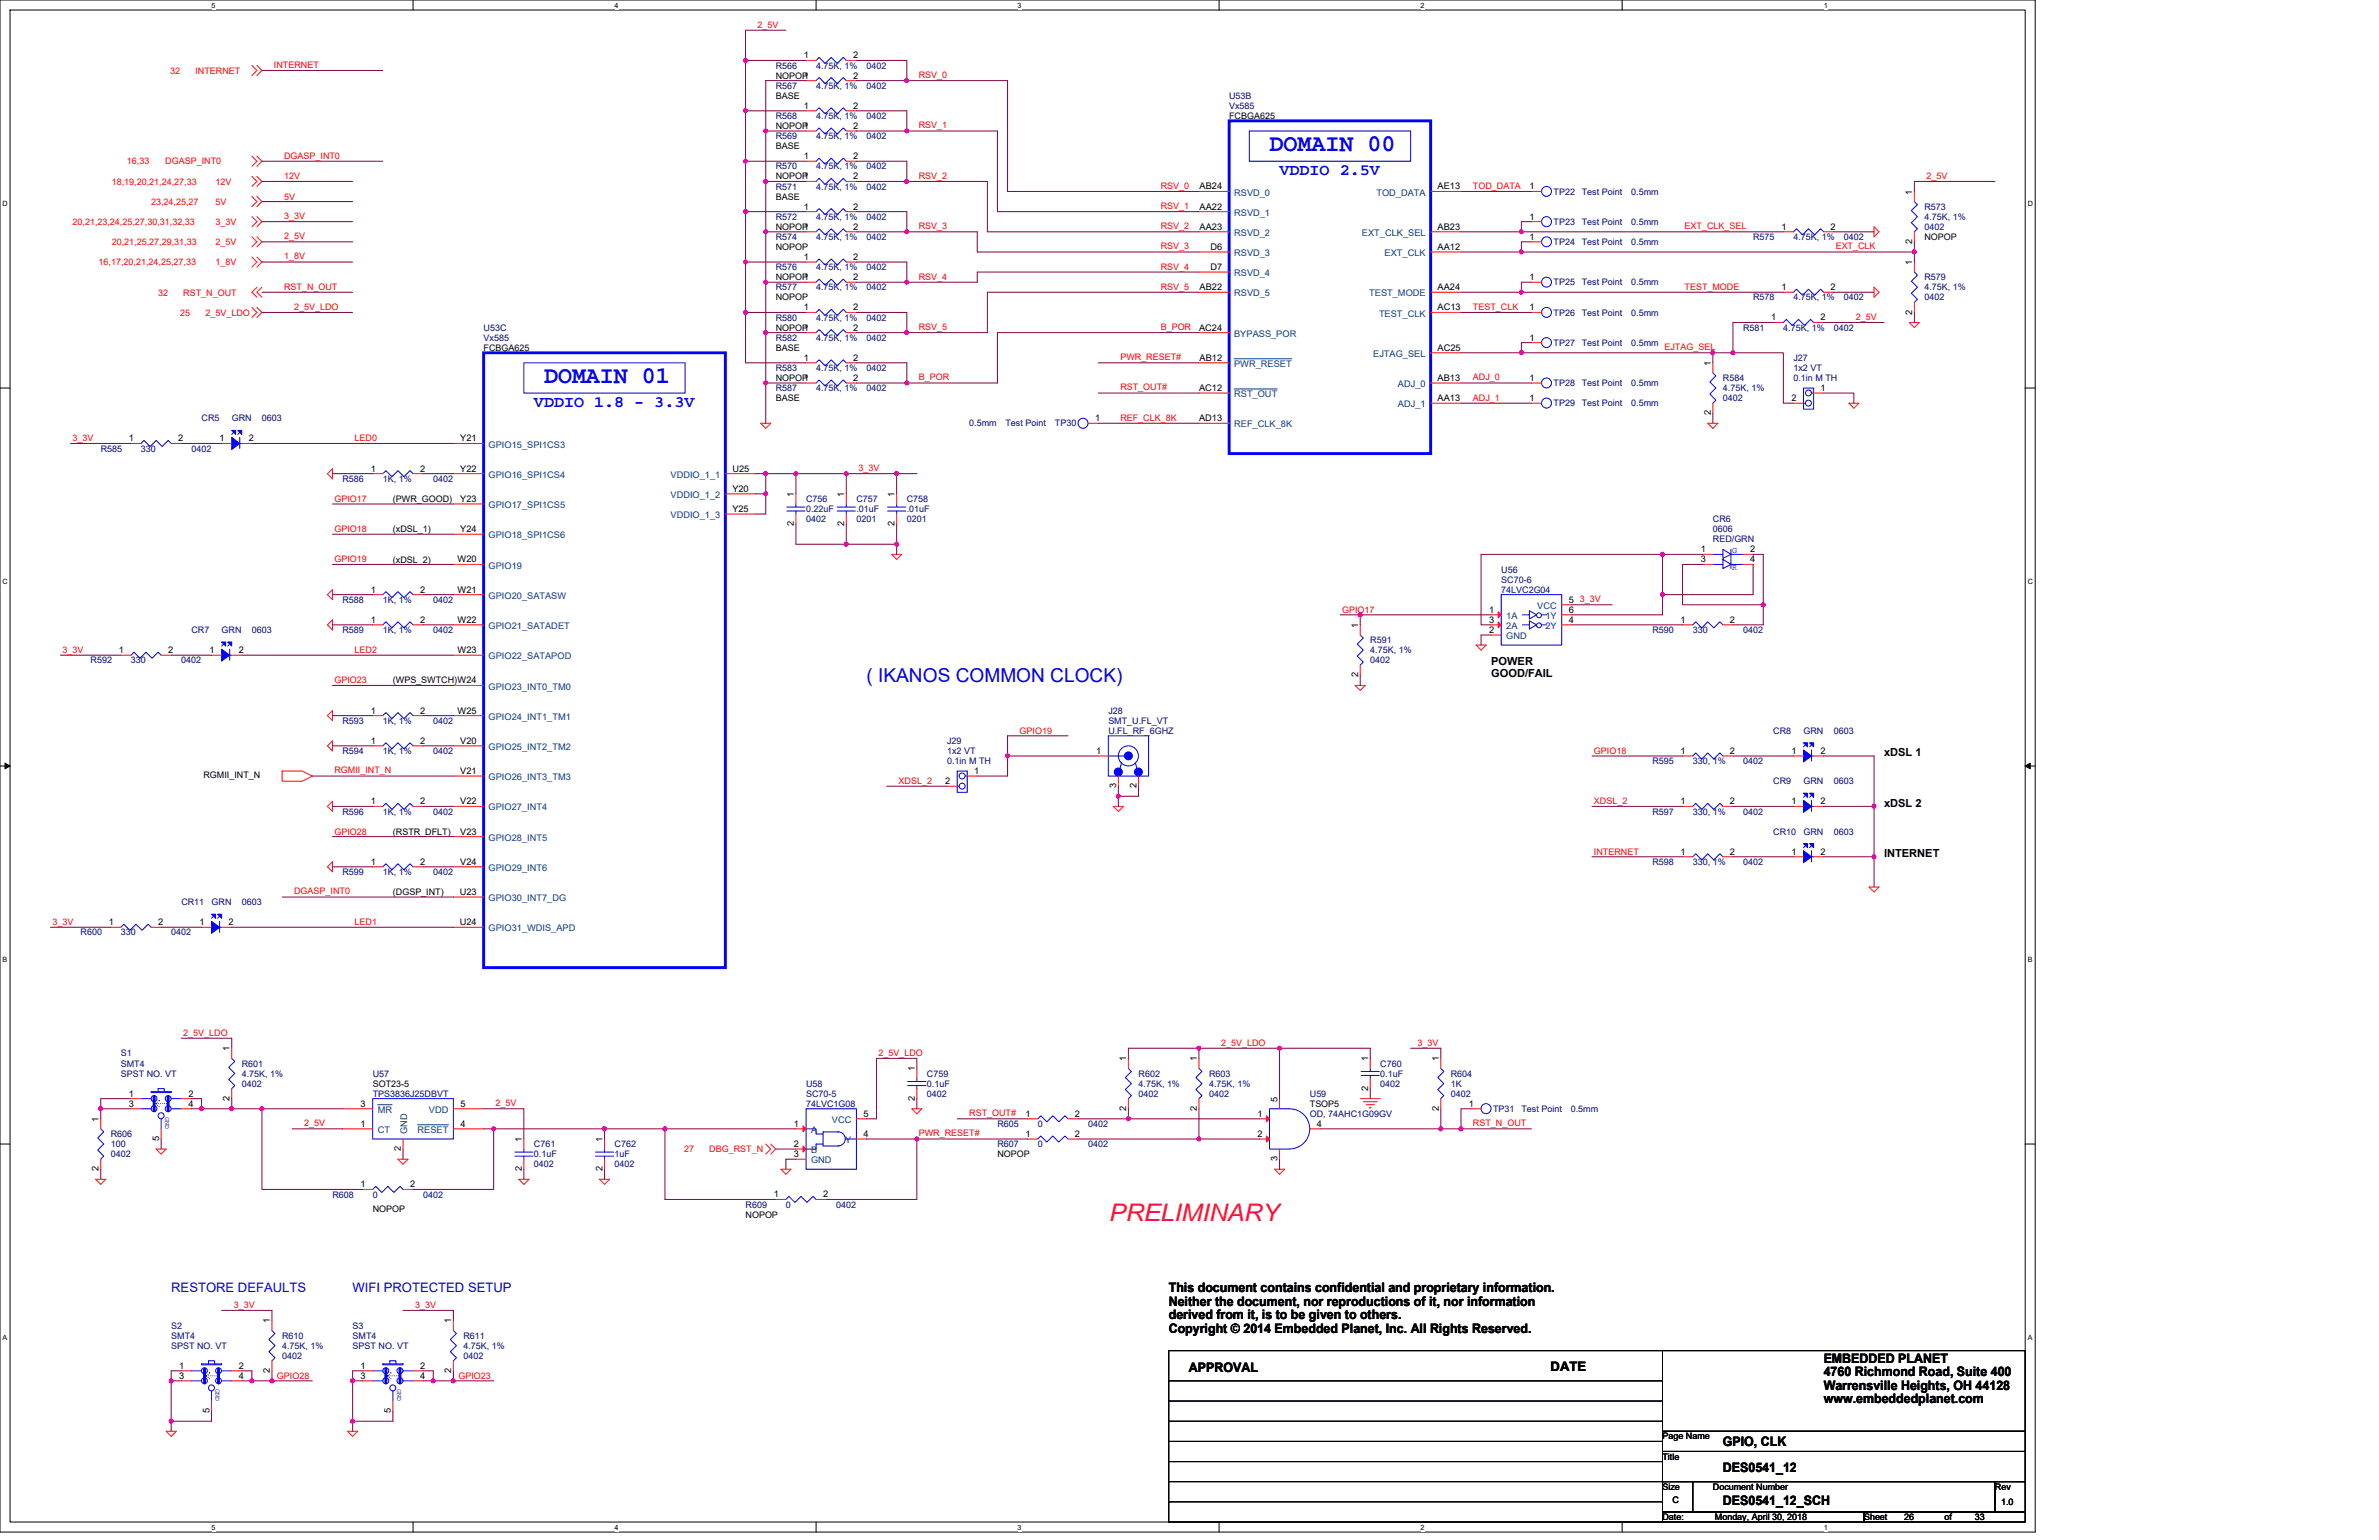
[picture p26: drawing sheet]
<svg xmlns="http://www.w3.org/2000/svg" width="432mm" height="279mm" viewBox="0 0 432 279" stroke-linecap="round" stroke-linejoin="round" font-family="sans-serif">
<defs><g id="words">
<g font-size="4.4" fill="#00f">
<text x="230.4" y="27.4">DOMAIN 00</text>
<text x="98.7" y="69.5">DOMAIN 01</text>
</g>
<text font-size="4.4" fill="#f00" x="201.2" y="221.5">PRELIMINARY</text>
<text font-size="3.5" fill="#00f" x="157.3" y="123.8">( IKANOS COMMON CLOCK)</text>
<g font-size="2.9" fill="#00f">
<text x="232.2" y="31.7">VDDIO 2.5V</text>
<text x="96.9" y="73.8">VDDIO 1.8 - 3.3V</text>
</g>
<g font-size="2.4" fill="#00f">
<text x="31.1" y="234.4">RESTORE DEFAULTS</text>
<text x="64" y="234.4">WIFI PROTECTED SETUP</text>
</g>
<g font-size="2.4">
<text x="212.1" y="234.4">This document contains confidential and proprietary information.</text>
<text x="212.1" y="236.9">Neither the document, nor reproductions of it, nor information</text>
<text x="212.1" y="239.4">derived from it, is to be given to others.</text>
<text x="212.1" y="241.8">Copyright © 2014 Embedded Planet, Inc. All Rights Reserved.</text>
<text x="215.8" y="248.9">APPROVAL</text>
<text x="281.5" y="248.7">DATE</text>
<text x="331" y="247.2">EMBEDDED PLANET</text>
<text x="331" y="249.7">4760 Richmond Road, Suite 400</text>
<text x="331" y="252.2">Warrensville Heights, OH 44128</text>
<text x="331" y="254.6">www.embeddedplanet.com</text>
<text x="312.7" y="262.4">GPIO, CLK</text>
<text x="312.7" y="267">DES0541_12</text>
<text x="312.7" y="273">DES0541_12_SCH</text>
</g>
<g font-size="2">
<text x="270.7" y="120.7">POWER</text>
<text x="270.7" y="122.8">GOOD/FAIL</text>
<text x="342" y="137.2">xDSL 1</text>
<text x="342" y="146.3">xDSL 2</text>
<text x="342" y="155.5">INTERNET</text>
</g>
<g font-size="1.7">
<text x="145.9" y="10.6">1</text>
<text x="154.9" y="10.6">2</text>
<text x="145.9" y="14.2">1</text>
<text x="154.9" y="14.2">2</text>
<text x="145.9" y="19.7">1</text>
<text x="145.9" y="23.4">1</text>
<text x="154.9" y="19.7">2</text>
<text x="154.9" y="23.4">2</text>
<text x="145.9" y="28.9">1</text>
<text x="154.9" y="28.9">2</text>
<text x="145.9" y="32.5">1</text>
<text x="154.9" y="32.5">2</text>
<text x="217.7" y="34.4">AB24</text>
<text x="260.9" y="34.4">AE13</text>
<text x="277.6" y="34.4">1</text>
<text x="347.1" y="35.3" transform="rotate(-90 347.1 35.3)">1</text>
<text x="145.9" y="41.7">1</text>
<text x="145.9" y="38">1</text>
<text x="154.9" y="41.7">2</text>
<text x="154.9" y="38">2</text>
<text x="217.7" y="38">AA22</text>
<text x="217.7" y="41.7">AA23</text>
<text x="260.9" y="41.7">AB23</text>
<text x="277.6" y="39.8">1</text>
<text x="323.3" y="41.7">1</text>
<text x="332.3" y="41.7">2</text>
<text x="145.9" y="47.2">1</text>
<text x="154.9" y="47.2">2</text>
<text x="219.7" y="45.3">D6</text>
<text x="260.9" y="45.3">AA12</text>
<text x="277.6" y="43.5">1</text>
<text x="347.1" y="44.3" transform="rotate(-90 347.1 44.3)">2</text>
<text x="145.9" y="50.8">1</text>
<text x="154.9" y="50.8">2</text>
<text x="217.7" y="52.6">AB22</text>
<text x="219.7" y="49">D7</text>
<text x="260.9" y="52.6">AA24</text>
<text x="277.6" y="50.8">1</text>
<text x="323.3" y="52.6">1</text>
<text x="332.3" y="52.6">2</text>
<text x="347.1" y="48.1" transform="rotate(-90 347.1 48.1)">1</text>
<text x="145.9" y="56.3">1</text>
<text x="145.9" y="60">1</text>
<text x="154.9" y="56.3">2</text>
<text x="154.9" y="60">2</text>
<text x="217.6" y="60">AC24</text>
<text x="260.9" y="56.3">AC13</text>
<text x="277.6" y="56.3">1</text>
<text x="321.5" y="58.1">1</text>
<text x="330.5" y="58.1">2</text>
<text x="347.1" y="57.1" transform="rotate(-90 347.1 57.1)">2</text>
<text x="145.9" y="65.4">1</text>
<text x="154.9" y="65.4">2</text>
<text x="217.7" y="65.4">AB12</text>
<text x="260.9" y="63.6">AC25</text>
<text x="277.6" y="61.8">1</text>
<text x="145.9" y="69.1">1</text>
<text x="154.9" y="69.1">2</text>
<text x="217.6" y="70.9">AC12</text>
<text x="260.9" y="69.1">AB13</text>
<text x="277.6" y="69.1">1</text>
<text x="310.5" y="66.4" transform="rotate(-90 310.5 66.4)">1</text>
<text x="330.5" y="70.9">1</text>
<text x="198.8" y="76.4">1</text>
<text x="217.6" y="76.4">AD13</text>
<text x="260.9" y="72.8">AA13</text>
<text x="277.6" y="72.8">1</text>
<text x="310.5" y="75.4" transform="rotate(-90 310.5 75.4)">2</text>
<text x="325.1" y="72.8">2</text>
<text x="23.4" y="80.1">1</text>
<text x="32.3" y="80.1">2</text>
<text x="39.9" y="80.1">1</text>
<text x="45.1" y="80.1">2</text>
<text x="83.5" y="80.1">Y21</text>
<text x="67.3" y="85.6">1</text>
<text x="76.2" y="85.6">2</text>
<text x="83.5" y="85.6">Y22</text>
<text x="132.9" y="85.6">U25</text>
<text x="132.9" y="89.2">Y20</text>
<text x="83.5" y="91.1">Y23</text>
<text x="132.9" y="92.9">Y25</text>
<text x="144.1" y="95.5" transform="rotate(-90 144.1 95.5)">2</text>
<text x="144.1" y="90.2" transform="rotate(-90 144.1 90.2)">1</text>
<text x="153.2" y="95.5" transform="rotate(-90 153.2 95.5)">2</text>
<text x="153.2" y="90.2" transform="rotate(-90 153.2 90.2)">1</text>
<text x="162.4" y="95.5" transform="rotate(-90 162.4 95.5)">2</text>
<text x="162.4" y="90.2" transform="rotate(-90 162.4 90.2)">1</text>
<text x="83.5" y="96.5">Y24</text>
<text x="308.7" y="100.2">1</text>
<text x="317.6" y="100.2">2</text>
<text x="67.3" y="107.5">1</text>
<text x="76.2" y="107.5">2</text>
<text x="83.1" y="102">W20</text>
<text x="83.1" y="107.5">W21</text>
<text x="308.7" y="102">3</text>
<text x="317.6" y="102">4</text>
<text x="67.3" y="113">1</text>
<text x="76.2" y="113">2</text>
<text x="83.1" y="113">W22</text>
<text x="246.5" y="113.9" transform="rotate(-90 246.5 113.9)">1</text>
<text x="270.3" y="111.2">1</text>
<text x="270.3" y="113">3</text>
<text x="284.7" y="111.2">6</text>
<text x="284.7" y="113">4</text>
<text x="284.7" y="109.3">5</text>
<text x="305" y="113">1</text>
<text x="314" y="113">2</text>
<text x="21.6" y="118.5">1</text>
<text x="30.5" y="118.5">2</text>
<text x="38" y="118.5">1</text>
<text x="43.3" y="118.5">2</text>
<text x="83.1" y="118.5">W23</text>
<text x="270.3" y="114.8">2</text>
<text x="246.5" y="122.9" transform="rotate(-90 246.5 122.9)">2</text>
<text x="67.3" y="129.5">1</text>
<text x="76.2" y="129.5">2</text>
<text x="83.1" y="129.5">W25</text>
<text x="67.3" y="134.9">1</text>
<text x="76.2" y="134.9">2</text>
<text x="83.5" y="134.9">V20</text>
<text x="199" y="136.8">1</text>
<text x="305" y="136.8">1</text>
<text x="314" y="136.8">2</text>
<text x="325.1" y="136.8">1</text>
<text x="330.5" y="136.8">2</text>
<text x="83.5" y="140.4">V21</text>
<text x="171.5" y="142.3">2</text>
<text x="176.8" y="140.4">1</text>
<text x="202.6" y="143" transform="rotate(-90 202.6 143)">3</text>
<text x="206.3" y="143" transform="rotate(-90 206.3 143)">2</text>
<text x="67.3" y="145.9">1</text>
<text x="76.2" y="145.9">2</text>
<text x="83.5" y="145.9">V22</text>
<text x="305" y="145.9">1</text>
<text x="314" y="145.9">2</text>
<text x="325.1" y="145.9">1</text>
<text x="330.5" y="145.9">2</text>
<text x="83.5" y="151.4">V23</text>
<text x="305" y="155.1">1</text>
<text x="314" y="155.1">2</text>
<text x="325.1" y="155.1">1</text>
<text x="330.5" y="155.1">2</text>
<text x="67.3" y="156.9">1</text>
<text x="76.2" y="156.9">2</text>
<text x="83.5" y="156.9">V24</text>
<text x="19.7" y="167.9">1</text>
<text x="28.7" y="167.9">2</text>
<text x="36.2" y="167.9">1</text>
<text x="41.5" y="167.9">2</text>
<text x="83.4" y="162.4">U23</text>
<text x="83.4" y="167.9">U24</text>
<text x="41.7" y="190.8" transform="rotate(-90 41.7 190.8)">1</text>
<text x="166" y="194.4" transform="rotate(-90 166 194.4)">1</text>
<text x="204.4" y="192.6" transform="rotate(-90 204.4 192.6)">1</text>
<text x="217.2" y="192.6" transform="rotate(-90 217.2 192.6)">1</text>
<text x="248.3" y="197.9" transform="rotate(-90 248.3 197.9)">2</text>
<text x="248.3" y="192.6" transform="rotate(-90 248.3 192.6)">1</text>
<text x="261.1" y="192.6" transform="rotate(-90 261.1 192.6)">1</text>
<text x="17.9" y="203.5" transform="rotate(-90 17.9 203.5)">1</text>
<text x="23.4" y="198.9">1</text>
<text x="23.4" y="200.8">3</text>
<text x="34.2" y="198.9">2</text>
<text x="34.2" y="200.8">4</text>
<text x="41.7" y="199.7" transform="rotate(-90 41.7 199.7)">2</text>
<text x="65.4" y="200.8">3</text>
<text x="83.6" y="200.8">5</text>
<text x="156.7" y="202.6">5</text>
<text x="166" y="199.7" transform="rotate(-90 166 199.7)">2</text>
<text x="186.2" y="202.6">1</text>
<text x="195.1" y="202.6">2</text>
<text x="204.4" y="201.5" transform="rotate(-90 204.4 201.5)">2</text>
<text x="217.2" y="201.5" transform="rotate(-90 217.2 201.5)">2</text>
<text x="228.2" y="202.6">1</text>
<text x="231.9" y="199.9" transform="rotate(-90 231.9 199.9)">5</text>
<text x="261.1" y="201.5" transform="rotate(-90 261.1 201.5)">2</text>
<text x="266.6" y="200.8">1</text>
<text x="28.9" y="207" transform="rotate(-90 28.9 207)">5</text>
<text x="65.4" y="204.4">1</text>
<text x="72.8" y="208.9" transform="rotate(-90 72.8 208.9)">2</text>
<text x="83.6" y="204.4">4</text>
<text x="94.7" y="207.2" transform="rotate(-90 94.7 207.2)">1</text>
<text x="109.3" y="207.2" transform="rotate(-90 109.3 207.2)">1</text>
<text x="144.1" y="204.4">1</text>
<text x="144.1" y="208.1">2</text>
<text x="144.1" y="209.9">3</text>
<text x="156.7" y="206.3">4</text>
<text x="186.2" y="206.3">1</text>
<text x="195.1" y="206.3">2</text>
<text x="228.2" y="206.3">2</text>
<text x="239" y="204.4">4</text>
<text x="17.9" y="212.5" transform="rotate(-90 17.9 212.5)">2</text>
<text x="65.4" y="215.4">1</text>
<text x="74.4" y="215.4">2</text>
<text x="94.7" y="212.5" transform="rotate(-90 94.7 212.5)">2</text>
<text x="109.3" y="212.5" transform="rotate(-90 109.3 212.5)">2</text>
<text x="231.9" y="210.7" transform="rotate(-90 231.9 210.7)">3</text>
<text x="140.4" y="217.2">1</text>
<text x="149.4" y="217.2">2</text>
<text x="49" y="240.1" transform="rotate(-90 49 240.1)">1</text>
<text x="81.9" y="240.1" transform="rotate(-90 81.9 240.1)">1</text>
<text x="32.5" y="248.3">1</text>
<text x="32.5" y="250.1">3</text>
<text x="43.3" y="248.3">2</text>
<text x="43.3" y="250.1">4</text>
<text x="49" y="249.1" transform="rotate(-90 49 249.1)">2</text>
<text x="65.4" y="248.3">1</text>
<text x="65.4" y="250.1">3</text>
<text x="76.2" y="248.3">2</text>
<text x="76.2" y="250.1">4</text>
<text x="81.9" y="249.1" transform="rotate(-90 81.9 249.1)">2</text>
<text x="38" y="256.4" transform="rotate(-90 38 256.4)">5</text>
<text x="70.9" y="256.4" transform="rotate(-90 70.9 256.4)">5</text>
</g>
<g font-size="1.7" fill="#004080">
<text x="224" y="35.5">RSVD_0</text>
<text x="249.8" y="35.5">TOD_DATA</text>
<text x="224" y="39.1">RSVD_1</text>
<text x="224" y="46.5">RSVD_3</text>
<text x="224" y="42.8">RSVD_2</text>
<text x="247.2" y="42.8">EXT_CLK_SEL</text>
<text x="251.3" y="46.5">EXT_CLK</text>
<text x="224" y="50.1">RSVD_4</text>
<text x="224" y="53.8">RSVD_5</text>
<text x="248.5" y="53.8">TEST_MODE</text>
<text x="250.3" y="57.4">TEST_CLK</text>
<text x="224" y="61.1">BYPASS_POR</text>
<text x="249.2" y="64.7">EJTAG_SEL</text>
<text x="224" y="66.6">PWR_RESET</text>
<text x="253.7" y="70.2">ADJ_0</text>
<text x="224" y="72.1">RST_OUT</text>
<text x="224" y="77.5">REF_CLK_8K</text>
<text x="253.7" y="73.9">ADJ_1</text>
<text x="88.7" y="81.2">GPIO15_SPI1CS3</text>
<text x="88.7" y="86.7">GPIO16_SPI1CS4</text>
<text x="121.7" y="86.7">VDDIO_1_1</text>
<text x="88.7" y="92.2">GPIO17_SPI1CS5</text>
<text x="121.7" y="90.3">VDDIO_1_2</text>
<text x="121.7" y="94">VDDIO_1_3</text>
<text x="88.7" y="97.7">GPIO18_SPI1CS6</text>
<text x="88.7" y="103.1">GPIO19</text>
<text x="88.7" y="108.6">GPIO20_SATASW</text>
<text x="273.4" y="112.3">1A</text>
<text x="279" y="110.5">VCC</text>
<text x="280.5" y="112.3">1Y</text>
<text x="88.7" y="114.1">GPIO21_SATADET</text>
<text x="88.7" y="119.6">GPIO22_SATAPOD</text>
<text x="273.4" y="114.1">2A</text>
<text x="273.4" y="116">GND</text>
<text x="280.5" y="114.1">2Y</text>
<text x="88.7" y="125.1">GPIO23_INT0_TM0</text>
<text x="88.7" y="130.6">GPIO24_INT1_TM1</text>
<text x="88.7" y="136.1">GPIO25_INT2_TM2</text>
<text x="88.7" y="141.5">GPIO26_INT3_TM3</text>
<text x="88.7" y="147">GPIO27_INT4</text>
<text x="88.7" y="152.5">GPIO28_INT5</text>
<text x="88.7" y="158">GPIO29_INT6</text>
<text x="88.7" y="163.5">GPIO30_INT7_DG</text>
<text x="88.7" y="169">GPIO31_WDIS_APD</text>
<text x="68.6" y="201.9">MR</text>
<text x="77.9" y="201.9">VDD</text>
<text x="151" y="203.7">VCC</text>
<text x="68.6" y="205.5">CT</text>
<text x="73.9" y="205.7" transform="rotate(-90 73.9 205.7)">GND</text>
<text x="75.8" y="205.5">RESET</text>
<text x="147.2" y="205.5">A</text>
<text x="147.2" y="209.2">B</text>
<text x="153.4" y="207.4">Y</text>
<text x="147.2" y="211.1">GND</text>
</g>
<g font-size="1.6" fill="#f00">
<text x="137.5" y="5">2_5V</text>
<text x="30.9" y="13.4">32</text>
<text x="35.5" y="13.4">INTERNET</text>
<text x="49.7" y="12.4">INTERNET</text>
<text x="166.8" y="14.2">RSV_0</text>
<text x="166.8" y="23.3">RSV_1</text>
<text x="23" y="29.8">16,33</text>
<text x="30" y="29.8">DGASP_INT0</text>
<text x="51.6" y="28.8">DGASP_INT0</text>
<text x="20.3" y="33.5">18,19,20,21,24,27,33</text>
<text x="39.1" y="33.5">12V</text>
<text x="51.6" y="32.6">12V</text>
<text x="166.8" y="32.4">RSV_2</text>
<text x="210.7" y="34.3">RSV_0</text>
<text x="267.4" y="34.3">TOD_DATA</text>
<text x="349.7" y="32.4">2_5V</text>
<text x="13.2" y="40.8">20,21,23,24,25,27,30,31,32,33</text>
<text x="27.4" y="37.1">23,24,25,27</text>
<text x="39.1" y="40.8">3_3V</text>
<text x="39.1" y="37.1">5V</text>
<text x="51.6" y="39.8">3_3V</text>
<text x="51.6" y="36.2">5V</text>
<text x="166.8" y="41.6">RSV_3</text>
<text x="210.7" y="37.9">RSV_1</text>
<text x="210.7" y="41.6">RSV_2</text>
<text x="305.8" y="41.6">EXT_CLK_SEL</text>
<text x="20.3" y="44.4">20,21,25,27,29,31,33</text>
<text x="39.1" y="44.4">2_5V</text>
<text x="51.6" y="43.4">2_5V</text>
<text x="51.6" y="47.1">1_8V</text>
<text x="210.7" y="45.3">RSV_3</text>
<text x="333.2" y="45.3">EXT_CLK</text>
<text x="17.9" y="48.1">16,17,20,21,24,25,27,33</text>
<text x="28.7" y="53.8">32</text>
<text x="33.3" y="53.8">RST_N_OUT</text>
<text x="39.1" y="48.1">1_8V</text>
<text x="51.6" y="52.6">RST_N_OUT</text>
<text x="166.8" y="50.7">RSV_4</text>
<text x="210.7" y="52.6">RSV_5</text>
<text x="210.7" y="48.9">RSV_4</text>
<text x="305.8" y="52.6">TEST_MODE</text>
<text x="32.7" y="57.3">25</text>
<text x="37.3" y="57.3">2_5V_LDO</text>
<text x="53.4" y="56.2">2_5V_LDO</text>
<text x="166.8" y="59.9">RSV_5</text>
<text x="210.7" y="59.9">B_POR</text>
<text x="267.4" y="56.2">TEST_CLK</text>
<text x="336.8" y="58">2_5V</text>
<text x="203.3" y="65.4">PWR_RESET#</text>
<text x="302.1" y="63.5">EJTAG_SEL</text>
<text x="166.8" y="69">B_POR</text>
<text x="203.3" y="70.8">RST_OUT#</text>
<text x="267.4" y="69">ADJ_0</text>
<text x="203.3" y="76.3">REF_CLK_8K</text>
<text x="267.4" y="72.7">ADJ_1</text>
<text x="13.1" y="80">3_3V</text>
<text x="64.4" y="80.1">LED0</text>
<text x="155.8" y="85.5">3_3V</text>
<text x="60.7" y="91.1">GPIO17</text>
<text x="60.7" y="96.6">GPIO18</text>
<text x="60.7" y="102">GPIO19</text>
<text x="243.6" y="111.2">GPIO17</text>
<text x="286.7" y="109.3">3_3V</text>
<text x="11.3" y="118.4">3_3V</text>
<text x="64.4" y="118.5">LED2</text>
<text x="60.7" y="124">GPIO23</text>
<text x="185.1" y="133.1">GPIO19</text>
<text x="289.3" y="136.8">GPIO18</text>
<text x="60.7" y="140.3">RGMII_INT_N</text>
<text x="163.1" y="142.2">XDSL_2</text>
<text x="289.3" y="145.8">XDSL_2</text>
<text x="60.7" y="151.4">GPIO28</text>
<text x="289.3" y="155.1">INTERNET</text>
<text x="9.5" y="167.8">3_3V</text>
<text x="53.4" y="162.3">DGASP_INT0</text>
<text x="64.4" y="167.9">LED1</text>
<text x="33.3" y="187.9">2_5V_LDO</text>
<text x="159.4" y="191.6">2_5V_LDO</text>
<text x="221.6" y="189.7">2_5V_LDO</text>
<text x="257.3" y="189.7">3_3V</text>
<text x="90" y="200.7">2_5V</text>
<text x="175.9" y="202.5">RST_OUT#</text>
<text x="55.2" y="204.3">2_5V</text>
<text x="124.2" y="209">27</text>
<text x="128.7" y="209">DBG_RST_N</text>
<text x="166.8" y="206.2">PWR_RESET#</text>
<text x="267.4" y="204.3">RST_N_OUT</text>
<text x="42.4" y="237.3">3_3V</text>
<text x="75.3" y="237.3">3_3V</text>
<text x="50.3" y="250.2">GPIO28</text>
<text x="83.2" y="250.2">GPIO23</text>
</g>
<g font-size="1.6" fill="#000080">
<text x="140.8" y="12.4">R566</text>
<text x="140.8" y="16.1">R567</text>
<text x="148.1" y="12.4">4.75K, 1%</text>
<text x="148.1" y="16.1">4.75K, 1%</text>
<text x="157.3" y="12.4">0402</text>
<text x="157.3" y="16.1">0402</text>
<text x="223.1" y="17.9">U53B</text>
<text x="140.8" y="21.6">R568</text>
<text x="148.1" y="21.6">4.75K, 1%</text>
<text x="157.3" y="21.6">0402</text>
<text x="223.1" y="19.8">Vx585</text>
<text x="140.8" y="25.3">R569</text>
<text x="148.1" y="25.3">4.75K, 1%</text>
<text x="157.3" y="25.3">0402</text>
<text x="140.8" y="30.7">R570</text>
<text x="140.8" y="34.4">R571</text>
<text x="148.1" y="30.7">4.75K, 1%</text>
<text x="148.1" y="34.4">4.75K, 1%</text>
<text x="157.3" y="30.7">0402</text>
<text x="157.3" y="34.4">0402</text>
<text x="282" y="35.3">TP22</text>
<text x="287.1" y="35.3">Test Point</text>
<text x="296.1" y="35.3">0.5mm</text>
<text x="140.8" y="39.9">R572</text>
<text x="148.1" y="39.9">4.75K, 1%</text>
<text x="157.3" y="39.9">0402</text>
<text x="282" y="40.8">TP23</text>
<text x="287.1" y="40.8">Test Point</text>
<text x="296.1" y="40.8">0.5mm</text>
<text x="349.3" y="38.1">R573</text>
<text x="349.3" y="39.9">4.75K, 1%</text>
<text x="349.3" y="41.7">0402</text>
<text x="140.8" y="43.5">R574</text>
<text x="148.1" y="43.5">4.75K, 1%</text>
<text x="157.3" y="43.5">0402</text>
<text x="282" y="44.4">TP24</text>
<text x="287.1" y="44.4">Test Point</text>
<text x="296.1" y="44.4">0.5mm</text>
<text x="318.2" y="43.5">R575</text>
<text x="325.5" y="43.5">4.75K, 1%</text>
<text x="334.7" y="43.5">0402</text>
<text x="140.8" y="49">R576</text>
<text x="140.8" y="52.7">R577</text>
<text x="148.1" y="49">4.75K, 1%</text>
<text x="148.1" y="52.7">4.75K, 1%</text>
<text x="157.3" y="49">0402</text>
<text x="157.3" y="52.7">0402</text>
<text x="282" y="51.8">TP25</text>
<text x="287.1" y="51.8">Test Point</text>
<text x="296.1" y="51.8">0.5mm</text>
<text x="349.3" y="50.8">R579</text>
<text x="349.3" y="52.7">4.75K, 1%</text>
<text x="87.8" y="60">U53C</text>
<text x="140.8" y="58.2">R580</text>
<text x="148.1" y="58.2">4.75K, 1%</text>
<text x="157.3" y="58.2">0402</text>
<text x="282" y="57.3">TP26</text>
<text x="287.1" y="57.3">Test Point</text>
<text x="296.1" y="57.3">0.5mm</text>
<text x="316.4" y="60">R581</text>
<text x="318.2" y="54.5">R578</text>
<text x="323.7" y="60">4.75K, 1%</text>
<text x="325.5" y="54.5">4.75K, 1%</text>
<text x="332.8" y="60">0402</text>
<text x="334.7" y="54.5">0402</text>
<text x="349.3" y="54.5">0402</text>
<text x="87.8" y="61.8">Vx585</text>
<text x="140.8" y="61.8">R582</text>
<text x="148.1" y="61.8">4.75K, 1%</text>
<text x="157.3" y="61.8">0402</text>
<text x="282" y="62.7">TP27</text>
<text x="287.1" y="62.7">Test Point</text>
<text x="296.1" y="62.7">0.5mm</text>
<text x="325.5" y="65.5">J27</text>
<text x="140.8" y="71">R587</text>
<text x="140.8" y="67.3">R583</text>
<text x="148.1" y="71">4.75K, 1%</text>
<text x="148.1" y="67.3">4.75K, 1%</text>
<text x="157.3" y="71">0402</text>
<text x="157.3" y="67.3">0402</text>
<text x="282" y="70.1">TP28</text>
<text x="287.1" y="70.1">Test Point</text>
<text x="296.1" y="70.1">0.5mm</text>
<text x="312.7" y="69.1">R584</text>
<text x="312.7" y="71">4.75K, 1%</text>
<text x="325.5" y="69.1">0.1in M TH</text>
<text x="325.5" y="67.3">1x2 VT</text>
<text x="36.6" y="76.5">CR5</text>
<text x="42.1" y="76.5">GRN</text>
<text x="47.5" y="76.5">0603</text>
<text x="175.9" y="77.4">0.5mm</text>
<text x="182.5" y="77.4">Test Point</text>
<text x="191.5" y="77.4">TP30</text>
<text x="282" y="73.7">TP29</text>
<text x="287.1" y="73.7">Test Point</text>
<text x="296.1" y="73.7">0.5mm</text>
<text x="312.7" y="72.8">0402</text>
<text x="18.3" y="81.9">R585</text>
<text x="25.6" y="81.9">330</text>
<text x="34.7" y="81.9">0402</text>
<text x="62.2" y="87.4">R586</text>
<text x="69.5" y="87.4">1K, 1%</text>
<text x="78.6" y="87.4">0402</text>
<text x="146.3" y="91.1">C756</text>
<text x="146.3" y="92.9">0.22uF</text>
<text x="146.3" y="94.7">0402</text>
<text x="155.4" y="91.1">C757</text>
<text x="155.4" y="92.9">.01uF</text>
<text x="155.4" y="94.7">0201</text>
<text x="164.6" y="91.1">C758</text>
<text x="164.6" y="92.9">.01uF</text>
<text x="164.6" y="94.7">0201</text>
<text x="310.9" y="94.7">CR6</text>
<text x="310.9" y="98.4">RED/GRN</text>
<text x="310.9" y="96.6">0606</text>
<text x="272.5" y="103.9">U56</text>
<text x="272.5" y="107.5">74LVC2G04</text>
<text x="272.5" y="105.7">SC70-6</text>
<text x="62.2" y="109.4">R588</text>
<text x="69.5" y="109.4">1K, 1%</text>
<text x="78.6" y="109.4">0402</text>
<text x="34.7" y="114.9">CR7</text>
<text x="40.2" y="114.9">GRN</text>
<text x="45.7" y="114.9">0603</text>
<text x="62.2" y="114.9">R589</text>
<text x="69.5" y="114.9">1K, 1%</text>
<text x="78.6" y="114.9">0402</text>
<text x="248.7" y="116.7">R591</text>
<text x="248.7" y="118.5">4.75K, 1%</text>
<text x="299.9" y="114.9">R590</text>
<text x="307.2" y="114.9">330</text>
<text x="316.4" y="114.9">0402</text>
<text x="16.4" y="120.4">R592</text>
<text x="23.8" y="120.4">330</text>
<text x="32.9" y="120.4">0402</text>
<text x="248.7" y="120.4">0402</text>
<text x="62.2" y="131.3">R593</text>
<text x="69.5" y="131.3">1K, 1%</text>
<text x="78.6" y="131.3">0402</text>
<text x="201.2" y="129.5">J28</text>
<text x="201.2" y="131.3">SMT_U.FL_VT</text>
<text x="62.2" y="136.8">R594</text>
<text x="69.5" y="136.8">1K, 1%</text>
<text x="78.6" y="136.8">0402</text>
<text x="171.9" y="135">J29</text>
<text x="171.9" y="136.8">1x2 VT</text>
<text x="201.2" y="133.1">U.FL_RF_6GHZ</text>
<text x="321.9" y="133.1">CR8</text>
<text x="327.3" y="133.1">GRN</text>
<text x="332.8" y="133.1">0603</text>
<text x="171.9" y="138.6">0.1in M TH</text>
<text x="299.9" y="138.6">R595</text>
<text x="307.2" y="138.6">330, 1%</text>
<text x="316.4" y="138.6">0402</text>
<text x="321.9" y="142.3">CR9</text>
<text x="327.3" y="142.3">GRN</text>
<text x="332.8" y="142.3">0603</text>
<text x="62.2" y="147.8">R596</text>
<text x="69.5" y="147.8">1K, 1%</text>
<text x="78.6" y="147.8">0402</text>
<text x="299.9" y="147.8">R597</text>
<text x="307.2" y="147.8">330, 1%</text>
<text x="316.4" y="147.8">0402</text>
<text x="321.9" y="151.4">CR10</text>
<text x="327.3" y="151.4">GRN</text>
<text x="332.8" y="151.4">0603</text>
<text x="62.2" y="158.7">R599</text>
<text x="69.5" y="158.7">1K, 1%</text>
<text x="78.6" y="158.7">0402</text>
<text x="299.9" y="156.9">R598</text>
<text x="307.2" y="156.9">330, 1%</text>
<text x="316.4" y="156.9">0402</text>
<text x="32.9" y="164.2">CR11</text>
<text x="38.4" y="164.2">GRN</text>
<text x="43.9" y="164.2">0603</text>
<text x="14.6" y="169.7">R600</text>
<text x="21.9" y="169.7">330</text>
<text x="31.1" y="169.7">0402</text>
<text x="21.9" y="191.7">S1</text>
<text x="21.9" y="193.5">SMT4</text>
<text x="21.9" y="195.3">SPST NO. VT</text>
<text x="43.9" y="193.5">R601</text>
<text x="43.9" y="195.3">4.75K, 1%</text>
<text x="43.9" y="197.1">0402</text>
<text x="67.6" y="195.3">U57</text>
<text x="146.3" y="197.1">U58</text>
<text x="168.2" y="195.3">C759</text>
<text x="168.2" y="197.1">0.1uF</text>
<text x="206.7" y="195.3">R602</text>
<text x="206.7" y="197.1">4.75K, 1%</text>
<text x="219.5" y="195.3">R603</text>
<text x="219.5" y="197.1">4.75K, 1%</text>
<text x="250.5" y="193.5">C760</text>
<text x="250.5" y="195.3">0.1uF</text>
<text x="250.5" y="197.1">0402</text>
<text x="263.3" y="195.3">R604</text>
<text x="263.3" y="197.1">1K</text>
<text x="67.6" y="199">TPS3836J25DBVT</text>
<text x="146.3" y="200.8">74LVC1G08</text>
<text x="146.3" y="199">SC70-5</text>
<text x="168.2" y="199">0402</text>
<text x="206.7" y="199">0402</text>
<text x="219.5" y="199">0402</text>
<text x="237.7" y="199">U59</text>
<text x="237.7" y="202.6">OD, 74AHC1G09GV</text>
<text x="263.3" y="199">0402</text>
<text x="271" y="201.7">TP31</text>
<text x="276.1" y="201.7">Test Point</text>
<text x="285.1" y="201.7">0.5mm</text>
<text x="20.1" y="206.3">R606</text>
<text x="20.1" y="208.1">100</text>
<text x="20.1" y="210">0402</text>
<text x="96.9" y="208.1">C761</text>
<text x="96.9" y="210">0.1uF</text>
<text x="111.5" y="208.1">C762</text>
<text x="111.5" y="210">1uF</text>
<text x="181" y="204.5">R605</text>
<text x="181" y="208.1">R607</text>
<text x="188.4" y="204.5">0</text>
<text x="188.4" y="208.1">0</text>
<text x="197.5" y="204.5">0402</text>
<text x="197.5" y="208.1">0402</text>
<text x="96.9" y="211.8">0402</text>
<text x="111.5" y="211.8">0402</text>
<text x="60.3" y="217.3">R608</text>
<text x="67.6" y="217.3">0</text>
<text x="76.8" y="217.3">0402</text>
<text x="135.3" y="219.1">R609</text>
<text x="142.6" y="219.1">0</text>
<text x="151.8" y="219.1">0402</text>
<text x="31.1" y="241">S2</text>
<text x="31.1" y="242.9">SMT4</text>
<text x="31.1" y="244.7">SPST NO. VT</text>
<text x="51.2" y="242.9">R610</text>
<text x="51.2" y="244.7">4.75K, 1%</text>
<text x="64" y="241">S3</text>
<text x="64" y="242.9">SMT4</text>
<text x="64" y="244.7">SPST NO. VT</text>
<text x="84.1" y="242.9">R611</text>
<text x="84.1" y="244.7">4.75K, 1%</text>
<text x="51.2" y="246.5">0402</text>
<text x="84.1" y="246.5">0402</text>
</g>
<g font-size="1.6">
<text x="140.8" y="14.3">NOPOP</text>
<text x="140.8" y="17.9">BASE</text>
<text x="140.8" y="23.4">NOPOP</text>
<text x="223.1" y="21.6">FCBGA625</text>
<text x="140.8" y="27.1">BASE</text>
<text x="140.8" y="32.6">NOPOP</text>
<text x="140.8" y="36.2">BASE</text>
<text x="140.8" y="41.7">NOPOP</text>
<text x="140.8" y="45.4">NOPOP</text>
<text x="349.3" y="43.5">NOPOP</text>
<text x="140.8" y="50.8">NOPOP</text>
<text x="140.8" y="60">NOPOP</text>
<text x="140.8" y="54.5">NOPOP</text>
<text x="87.8" y="63.6">FCBGA625</text>
<text x="140.8" y="63.6">BASE</text>
<text x="140.8" y="69.1">NOPOP</text>
<text x="140.8" y="72.8">BASE</text>
<text x="71.3" y="91.1">(PWR_GOOD)</text>
<text x="71.3" y="96.6">(xDSL_1)</text>
<text x="71.3" y="102.1">(xDSL_2)</text>
<text x="71.3" y="124">(WPS_SWTCH)W24</text>
<text x="36.9" y="141.2">RGMII_INT_N</text>
<text x="71.3" y="151.4">(RSTR_DFLT)</text>
<text x="71.3" y="162.4">(DGSP_INT)</text>
<text x="67.6" y="197.1">SOT23-5</text>
<text x="237.7" y="200.8">TSOP5</text>
<text x="181" y="210">NOPOP</text>
<text x="67.6" y="219.8">NOPOP</text>
<text x="135.3" y="220.9">NOPOP</text>
<text x="301.8" y="261.2">Page Name</text>
<text x="301.8" y="264.8">Title</text>
<text x="301.8" y="270.3">Size</text>
<text x="301.8" y="275.8">Date:</text>
<text x="303.6" y="272.7">C</text>
<text x="310.9" y="270.3">Document Number</text>
<text x="311.3" y="275.8">Monday, April 30, 2018</text>
<text x="338.3" y="275.8">Sheet</text>
<text x="345.6" y="275.8">26</text>
<text x="353" y="275.8">of</text>
<text x="358.4" y="275.8">33</text>
<text x="362.1" y="270.3">Rev</text>
<text x="363.2" y="273">1.0</text>
</g>
<g font-size="1.6" fill="#00f">
<text x="314.4" y="100.4">G</text>
<text x="314.4" y="103.5">R</text>
</g>
<g font-size="1.3">
<text x="38.4" y="1.4">5</text>
<text x="111.5" y="1.4">4</text>
<text x="184.7" y="1.4">3</text>
<text x="257.9" y="1.4">2</text>
<text x="331" y="1.4">1</text>
<text x=".5" y="37.3">D</text>
<text x="368" y="37.3">D</text>
<text x=".5" y="105.9">C</text>
<text x="368" y="105.9">C</text>
<text x=".5" y="174.5">B</text>
<text x="368" y="174.5">B</text>
<text x=".5" y="243">A</text>
<text x="368" y="243">A</text>
<text x="38.4" y="277.5">5</text>
<text x="111.5" y="277.5">4</text>
<text x="184.7" y="277.5">3</text>
<text x="257.9" y="277.5">2</text>
<text x="331" y="277.5">1</text>
</g>
<g font-size="1.3" fill="#00f">
<text x="30" y="202.6" transform="rotate(90 30 202.6)">GND</text>
<text x="39.1" y="252" transform="rotate(90 39.1 252)">GND</text>
<text x="72.1" y="252" transform="rotate(90 72.1 252)">GND</text>
</g>
</g></defs>
<path d="M0 0h369.4v278h-369.4zM1.8 1.8h365.8v274.3h-365.8z" fill="none" stroke="#000" stroke-width=".18"/>
<g fill="#fff">
<path d="M38.4 .2h.7v1.5h-.7z"/>
<path d="M38.4 276.3h.7v1.5h-.7z"/>
</g>
<path d="M75 0v1.8M75 276.1v1.9" fill="none" stroke="#000" stroke-width=".18"/>
<g fill="#fff">
<path d="M111.5 .2h.8v1.5h-.8z"/>
<path d="M111.5 276.3h.8v1.5h-.8z"/>
</g>
<path d="M148.1 0v1.8M148.1 276.1v1.9" fill="none" stroke="#000" stroke-width=".18"/>
<g fill="#fff">
<path d="M184.7 .2h.7v1.5h-.7z"/>
<path d="M184.7 276.3h.7v1.5h-.7z"/>
</g>
<path d="M221.3 0v1.8M221.3 276.1v1.9" fill="none" stroke="#000" stroke-width=".18"/>
<g fill="#fff">
<path d="M257.9 .2h.7v1.5h-.7z"/>
<path d="M257.9 276.3h.7v1.5h-.7z"/>
</g>
<path d="M294.4 0v1.8M294.4 276.1v1.9" fill="none" stroke="#000" stroke-width=".18"/>
<g fill="#fff">
<path d="M331 .2h.7v1.5h-.7z"/>
<path d="M331 276.3h.7v1.5h-.7z"/>
<path d="M.5 36.1h.9v1.5h-.9z"/>
<path d="M368 36.1h1v1.5h-1z"/>
<path d="M.5 104.7h.9v1.5h-.9z"/>
<path d="M368 104.7h1v1.5h-1z"/>
</g>
<path d="M0 70.4h1.8M367.6 70.4h1.8" fill="none" stroke="#000" stroke-width=".18"/>
<g fill="#fff">
<path d="M.5 173.3h.8v1.4h-.8z"/>
<path d="M368 173.3h.9v1.4h-.9z"/>
</g>
<path d="M0 139h1.8M367.6 139h1.8" fill="none" stroke="#000" stroke-width=".18"/>
<path d="M.9 138.5l.9 .5-.9 .5zM367.6 139l.9-.5v1z" fill="#000" stroke="#000" stroke-width=".18"/>
<g fill="#fff">
<path d="M.5 241.9h.8v1.4h-.8z"/>
<path d="M368 241.9h.9v1.4h-.9z"/>
</g>
<g fill="none" stroke="#000" stroke-width=".18">
<path d="M0 207.6h1.8M367.6 207.6h1.8M212.1 250.5h89.7M212.1 257.9h89.7M212.1 254.2h89.7M301.8 259.7h65.8v3.6h-65.8zM301.8 245h65.8v14.7h-65.8zM301.8 245h-89.7v31.1h89.7M212.1 272.5h89.7M212.1 268.8h89.7M212.1 265.2h89.7M212.1 261.5h89.7"/>
<path d="M301.8 263.3h65.8v5.5h-65.8zM301.8 274.3h36.5v1.8h-36.5zM301.8 268.8h5.4v5.5h-5.4zM307.2 268.8h54.9v5.5h-54.9zM338.3 274.3h29.3v1.8h-29.3zM362.1 268.8h5.5v5.5h-5.5z"/>
</g>
<g fill="none" stroke="#f00" stroke-width=".18">
<path d="M45.7 11.9l.9 .9-.9 .9M46.6 11.9l.9 .9-.9 .9M146.3 11h1.8M146.3 14.6h1.8M153.6 11h1.8M153.6 14.6h1.8M45.7 28.3l.9 1-.9 .9M45.7 39.3l.9 .9-.9 .9M45.7 35.6l.9 1-.9 .9M45.7 32l.9 .9-.9 .9M46.6 28.3l.9 1-.9 .9M46.6 39.3l.9 .9-.9 .9"/>
<path d="M46.6 35.6l.9 1-.9 .9M46.6 32l.9 .9-.9 .9M146.3 29.3h1.8M146.3 32.9h1.8M146.3 20.1h1.8M146.3 38.4h1.8M146.3 23.8h1.8M153.6 29.3h1.8M153.6 32.9h1.8M153.6 20.1h1.8M153.6 38.4h1.8M153.6 23.8h1.8"/>
<path d="M217.6 38.4h5.5M217.6 34.7h5.5M259.7 34.7h5.5M278 34.7h1.8M347.5 34.7v1.9M45.7 43l.9 .9-.9 .9M45.7 46.6l.9 .9-.9 1M45.7 55.8l.9 .9-.9 .9M46.6 43l.9 .9-.9 .9M46.6 46.6l.9 .9-.9 1M46.6 55.8l.9 .9-.9 .9M46.6 52.1l-.9 .9 .9 .9"/>
<path d="M47.5 52.1l-.9 .9 .9 .9M146.3 56.7h1.8M146.3 42.1h1.8M146.3 47.5h1.8M146.3 51.2h1.8M153.6 56.7h1.8M153.6 42.1h1.8M153.6 47.5h1.8M153.6 51.2h1.8M217.6 45.7h5.5M217.6 42.1h5.5M217.6 49.4h5.5"/>
<path d="M217.6 53h5.5M259.7 53h5.5M259.7 45.7h5.5M259.7 56.7h5.5M259.7 42.1h5.5M278 56.7h1.8M278 40.2h1.8M278 43.9h1.8M278 51.2h1.8M321.9 58.5h1.8M323.7 42.1h1.8M323.7 53h1.8"/>
<path d="M329.2 58.5h1.8M331 42.1h1.8M331 53h1.8M340.1 41.1l1 1-1 .9zM340.1 52.1l1 .9-1 .9zM346.5 58.5h1.9l-.9 .9zM347.5 47.5v1.9M347.5 54.9v1.8M347.5 42.1v1.8M138.1 76.8h1.8l-.9 .9zM146.3 69.5h1.8M146.3 60.3h1.8"/>
<path d="M146.3 65.8h1.8M153.6 69.5h1.8M153.6 60.3h1.8M153.6 65.8h1.8M197.5 76.8h1.8M217.6 65.8h5.5M217.6 71.3h5.5M217.6 76.8h5.5M217.6 60.3h5.5M259.7 69.5h5.5M259.7 73.2h5.5M259.7 64h5.5"/>
<path d="M278 62.2h1.8M278 69.5h1.8M278 73.2h1.8M310 76.8h1.8l-.9 .9zM310.9 65.8v1.8M310.9 73.2v1.8M325.5 73.2h1.8M329.2 71.3h1.8M335.6 73.2h1.8l-.9 .9zM23.8 80.5h1.8M31.1 80.5h1.8M40.2 80.5h1.9"/>
<path d="M43.9 80.5h1.8M60.3 85v1.9l-.9-1zM67.6 85.9h1.9M75 85.9h1.8M82.3 80.5h5.5M82.3 85.9h5.5M82.3 91.4h5.5M82.3 96.9h5.5M131.7 85.9h5.5M131.7 89.6h5.5M131.7 93.3h5.5M144.5 89.6v1.8"/>
<path d="M144.5 93.3v1.8M153.6 89.6v1.8M153.6 93.3v1.8M162.8 89.6v1.8M162.8 93.3v1.8M21.9 118.9h1.9M29.3 118.9h1.8M38.4 118.9h1.8M42.1 118.9h1.8M60.3 107v1.8l-.9-.9zM60.3 112.5v1.8l-.9-.9zM67.6 113.4h1.9"/>
<path d="M67.6 107.9h1.9M75 113.4h1.8M75 107.9h1.8M82.3 102.4h5.5M82.3 107.9h5.5M82.3 113.4h5.5M82.3 118.9h5.5M161.8 100.6h1.9l-.9 .9zM246.9 113.4v1.8M267.9 117h1.8l-.9 .9zM270.7 111.5h1.8M270.7 113.4h1.8"/>
<path d="M270.7 115.2h1.8M283.5 111.5h1.8M283.5 113.4h1.8M283.5 109.7h1.8M305.4 113.4h1.8M309.1 102.4h1.8M309.1 100.6h1.8M312.7 113.4h1.8M316.4 100.6h1.8M316.4 102.4h1.8M51.2 139.9h3.7l1.8 .9-1.8 .9h-3.7zM60.3 128.9v1.8l-.9-.9z"/>
<path d="M60.3 134.4v1.8l-.9-.9zM67.6 129.8h1.9M67.6 135.3h1.9M75 129.8h1.8M75 135.3h1.8M82.3 124.4h5.5M82.3 129.8h5.5M82.3 135.3h5.5M199.3 137.2h1.9M246 124.4h1.8l-.9 .9zM246.9 120.7v1.8M305.4 137.2h1.8"/>
<path d="M312.7 137.2h1.8M325.5 137.2h1.8M329.2 137.2h1.8M60.3 145.4v1.8l-.9-.9zM60.3 156.4v1.8l-.9-.9zM67.6 157.3h1.9M67.6 146.3h1.9M75 157.3h1.8M75 146.3h1.8M82.3 146.3h5.5M82.3 140.8h5.5M82.3 151.8h5.5"/>
<path d="M82.3 157.3h5.5M171.9 142.6h1.8M175.6 140.8h1.8M202.1 146.3h1.8l-.9 .9zM203 140.8v1.8M206.7 140.8v1.8M305.4 155.4h1.8M305.4 146.3h1.8M312.7 155.4h1.8M312.7 146.3h1.8M325.5 146.3h1.8M325.5 155.4h1.8"/>
<path d="M329.2 146.3h1.8M329.2 155.4h1.8M20.1 168.2h1.8M27.4 168.2h1.9M36.6 168.2h1.8M40.2 168.2h1.9M82.3 162.8h5.5M82.3 168.2h5.5M339.2 160.9h1.9l-1 .9zM23.8 199.3h1.8M32.9 199.3h1.8M42.1 190.2v1.8"/>
<path d="M42.1 197.5v1.8M166.4 193.8v1.9M166.4 197.5v1.8M204.8 192v1.8M204.8 199.3v1.9M217.6 192v1.8M217.6 199.3v1.9M232.2 199.3v1.9M246.9 199.3h3.6M247.4 199.9h2.6M248.7 192v1.8M248.7 195.7v1.8"/>
<path d="M261.5 192v1.8M261.5 199.3v1.9M17.4 214h1.8l-.9 .9zM18.3 203v1.8M18.3 210.3v1.8M23.8 201.2h1.8M28.3 208.5h1.9l-.9 .9zM29.3 204.8v1.9M32.9 201.2h1.8M62.2 201.2h5.4M62.2 204.8h5.4M65.8 215.8h1.8"/>
<path d="M72.2 210.3h1.9l-.9 .9zM73.2 215.8h1.8M73.2 206.7v1.8M82.3 204.8h5.5M82.3 201.2h5.5M94.2 214h1.8l-.9 .9zM95.1 206.7v1.8M95.1 210.3v1.8M108.8 214h1.8l-.9 .9zM109.7 206.7v1.8M109.7 210.3v1.8M139 207.6l.9 .9-.9 .9"/>
<path d="M139.9 207.6l.9 .9-.9 .9M140.8 217.6h1.8M141.7 212.1h1.9l-1 .9zM144.5 204.8h1.8M144.5 208.5h1.8M144.5 210.3h1.8M148.1 217.6h1.8M155.4 206.7h1.9M155.4 203h1.9M165.5 201.2h1.8l-.9 .9zM186.5 203h1.9M186.5 206.7h1.9"/>
<path d="M193.8 203h1.9M193.8 206.7h1.9M228.6 203h1.8M228.6 206.7h1.8M231.3 212.1h1.9l-1 .9zM232.2 208.5v1.8M237.7 204.8h1.9M248 200.4h1.4M248.5 201h.4M267 201.2h1.8M49.4 239.6v1.8M82.3 239.6v1.8"/>
<path d="M30.2 259.7h1.8l-.9 .9zM32.9 248.7h1.8M32.9 250.5h1.8M38.4 254.2v1.8M42.1 248.7h1.8M42.1 250.5h1.8M49.4 246.9v1.8M63.1 259.7h1.8l-.9 .9zM65.8 248.7h1.8M65.8 250.5h1.8M71.3 254.2v1.8M75 248.7h1.8"/>
<path d="M75 250.5h1.8M82.3 246.9v1.8"/>
</g>
<g fill="none" stroke="#00f" stroke-width=".18">
<path d="M148.1 11l.6-.6 1.1 1.1 1.1-1.1 1.1 1.1 1.1-1.1 .5 .6M148.1 14.6l.6-.5 1.1 1.1 1.1-1.1 1.1 1.1 1.1-1.1 .5 .5M148.1 29.3l.6-.6 1.1 1.1 1.1-1.1 1.1 1.1 1.1-1.1 .5 .6M148.1 32.9l.6-.5 1.1 1.1 1.1-1.1 1.1 1.1 1.1-1.1 .5 .5M148.1 20.1l.6-.5 1.1 1.1 1.1-1.1 1.1 1.1 1.1-1.1 .5 .5M148.1 38.4l.6-.6 1.1 1.1 1.1-1.1 1.1 1.1 1.1-1.1 .5 .6M148.1 23.8l.6-.6 1.1 1.1 1.1-1.1 1.1 1.1 1.1-1.1 .5 .6M226.8 23.8h29.2v5.5h-29.2zM347.5 36.6l.5 .5-1.1 1.1 1.1 1.1-1.1 1.1 1.1 1.1-.5 .6M148.1 56.7l.6-.6 1.1 1.1 1.1-1.1 1.1 1.1 1.1-1.1 .5 .6M148.1 42.1l.6-.6 1.1 1.1 1.1-1.1 1.1 1.1 1.1-1.1 .5 .6M148.1 47.5l.6-.5 1.1 1.1 1.1-1.1 1.1 1.1 1.1-1.1 .5 .5"/>
<path d="M148.1 51.2l.6-.5 1.1 1.1 1.1-1.1 1.1 1.1 1.1-1.1 .5 .5M323.7 58.5l.5-.5 1.1 1.1 1.1-1.1 1.1 1.1 1.1-1.1 .6 .5M325.5 42.1l.6-.6 1.1 1.1 1.1-1.1 1.1 1.1 1.1-1.1 .5 .6M325.5 53l.6-.5 1.1 1.1 1.1-1.1 1.1 1.1 1.1-1.1 .5 .5M347.5 49.4l.5 .5-1.1 1.1 1.1 1.1-1.1 1.1 1.1 1.1-.5 .6M42.4 78.4l-.3 .4M43.5 79.4v2M43.5 78.4l-.3 .4M95.1 65.8h29.3v5.5h-29.3zM148.1 69.5l.6-.6 1.1 1.1 1.1-1.1 1.1 1.1 1.1-1.1 .5 .6M148.1 60.3l.6-.5 1.1 1.1 1.1-1.1 1.1 1.1 1.1-1.1 .5 .5M148.1 65.8l.6-.5 1.1 1.1 1.1-1.1 1.1 1.1 1.1-1.1 .5 .5"/>
<path d="M310.9 67.6l.5 .6-1.1 1.1 1.1 1.1-1.1 1.1 1.1 1.1-.5 .6M327.3 73.2h.4M327.3 70.4h1.9v3.8h-1.9zM328.8 71.3h.4M25.6 80.5l.5-.6 1.1 1.1 1.1-1.1 1.1 1.1 1.1-1.1 .6 .6M43.5 80.5h.4M69.5 85.9l.5-.5 1.1 1.1 1.1-1.1 1.1 1.1 1.1-1.1 .6 .5M142.8 92.7h3.3M142.8 92h3.3M144.5 92.7v.6M144.5 91.4v.6M152 92.7h3.3"/>
<path d="M152 92h3.3M153.6 92.7v.6M153.6 91.4v.6M161.1 92.7h3.3M161.1 92h3.3M162.8 92.7v.6M162.8 91.4v.6M312.7 99.7l1.5 .9-1.5 .7zM314.2 99.7v1.6M23.8 118.9l.5-.6 1.1 1.1 1.1-1.1 1.1 1.1 1.1-1.1 .6 .6M40.6 116.9l-.4 .3M41.7 117.8v2"/>
<path d="M41.7 116.9l-.4 .3M41.7 118.9h.4M69.5 113.4l.5-.6 1.1 1.1 1.1-1.1 1.1 1.1 1.1-1.1 .6 .6M69.5 107.9l.5-.6 1.1 1.1 1.1-1.1 1.1 1.1 1.1-1.1 .6 .6M246.9 115.2l.5 .6-1.1 1.1 1.1 1-1.1 1.1 1.1 1.1-.5 .6M272.5 107.9h11v9.1h-11zM276.3 111.5h1.3M276.3 113.4h1.3M277.6 112.6l1.3 .8-1.3 .7zM277.6 110.8l1.3 .7-1.3 .8zM279.8 111.5h.9M279.8 113.4h.9"/>
<path d="M307.2 113.4l.6-.6 1.1 1.1 1.1-1.1 1.1 1.1 1.1-1.1 .5 .6M310.9 100.6h1.8M310.9 102.4h1.8M312.7 101.5l1.5 .9-1.5 .7zM314.2 101.5v1.6M314.2 100.6h2.2M314.2 102.4h2.2M69.5 129.8l.5-.5 1.1 1.1 1.1-1.1 1.1 1.1 1.1-1.1 .6 .5M69.5 135.3l.5-.5 1.1 1.1 1.1-1.1 1.1 1.1 1.1-1.1 .6 .5M173.7 139.9h1.9v3.8h-1.9zM201.2 133.5h7.3v7.3h-7.3zM201.2 137.2h2.9"/>
<path d="M203.5 138.4l-.5 2.4M206.1 138.4l.6 2.4M307.2 137.2l.6-.6 1.1 1.1 1.1-1.1 1.1 1.1 1.1-1.1 .5 .6M327.7 135.1l-.4 .4M328.8 136.1v2M328.8 135.1l-.4 .4M328.8 137.2h.4M69.5 157.3l.5-.6 1.1 1.1 1.1-1.1 1.1 1.1 1.1-1.1 .6 .6M69.5 146.3l.5-.5 1.1 1.1 1.1-1.1 1.1 1.1 1.1-1.1 .6 .5M173.7 142.6h.4M175.2 140.8h.4M307.2 155.4l.6-.5 1.1 1.1 1.1-1.1 1.1 1.1 1.1-1.1 .5 .5"/>
<path d="M307.2 146.3l.6-.5 1.1 1.1 1.1-1.1 1.1 1.1 1.1-1.1 .5 .5M327.7 144.3l-.4 .4M327.7 153.4l-.4 .4M328.8 145.2v2M328.8 144.3l-.4 .4M328.8 146.3h.4M328.8 154.3v2.1M328.8 153.4l-.4 .4M328.8 155.4h.4M21.9 168.2l.6-.5 1.1 1.1 1.1-1.1 1.1 1.1 1.1-1.1 .5 .5M38.8 166.2l-.4 .4M39.9 167.2v2"/>
<path d="M39.9 166.2l-.4 .4M39.9 168.2h.3M25.6 199.3h1.8M27.4 198.1h3.7v.1h-3.7zM29.8 198.1v-.6h-1.1v.6M31.1 199.3h1.8M42.1 192l.5 .6-1.1 1.1 1.1 1.1-1.1 1.1 1.1 1.1-.5 .5M67.6 199.3h14.7v7.4h-14.7zM164.8 197h3.3M164.8 196.2h3.3M166.4 197v.5M166.4 195.7v.5"/>
<path d="M204.8 193.8l.6 .6-1.1 1.1 1.1 1.1-1.1 1.1 1.1 1.1-.6 .5M217.6 193.8l.6 .6-1.1 1.1 1.1 1.1-1.1 1.1 1.1 1.1-.6 .5M247.1 195.1h3.3M247.1 194.4h3.3M248.7 195.1v.6M248.7 193.8v.6M261.5 193.8l.6 .6-1.1 1.1 1.1 1.1-1.1 1.1 1.1 1.1-.6 .5M18.3 204.8l.5 .6-1.1 1.1 1.1 1.1-1.1 1.1 1.1 1.1-.5 .5M25.6 201.2h1.8M29.3 203v1.8M31.1 201.2h1.8M67.6 215.8l.6-.6 1.1 1.1 1.1-1.1 1.1 1.1 1.1-1.1 .6 .6"/>
<path d="M93.5 209.8h3.2M93.5 209h3.2M95.1 209.8v.5M95.1 208.5v.5M108.1 209.8h3.3M108.1 209h3.3M109.7 209.8v.5M109.7 208.5v.5M142.6 217.6l.6-.5 1.1 1.1 1.1-1.1 1.1 1.1 1.1-1.1 .5 .5M146.3 201.2h9.1v10.9h-9.1zM146.3 204.8h1.8v.9h1.3M149.4 207.6h-1.3v.9h-1.8"/>
<path d="M149.4 205.4h2.7a1.27 1.27 0 0 1 1.3 1.2 1.27 1.27 0 0 1-1.3 1.3h-2.7zM153.4 206.7h2M188.4 203l.5-.6 1.1 1.1 1.1-1.1 1.1 1.1 1.1-1.1 .5 .6M188.4 206.7l.5-.6 1.1 1.1 1.1-1.1 1.1 1.1 1.1-1.1 .5 .6M234.1 201.2a3.7 3.7 0 0 1 3.6 3.6 3.7 3.7 0 0 1-3.6 3.6M234.1 201.2h-3.7v7.3h3.7M34.7 248.7h1.9M34.7 250.5h1.9M36.6 247.4h3.6v.2h-3.6zM38.4 252.4v1.8M38.9 247.4v-.5h-1.1v.5M40.2 248.7h1.9"/>
<path d="M40.2 250.5h1.9M49.4 241.4l.5 .5-1.1 1.1 1.1 1.1-1.1 1.1 1.1 1.1-.5 .6M67.6 248.7h1.9M67.6 250.5h1.9M69.5 247.4h3.7v.2h-3.7zM71.3 252.4v1.8M71.9 247.4v-.5h-1.1v.5M73.2 248.7h1.8M73.2 250.5h1.8M82.3 241.4l.5 .5-1.1 1.1 1.1 1.1-1.1 1.1 1.1 1.1-.5 .6"/>
<circle cx="280.7" cy="34.7" r=".9"/>
<circle cx="280.7" cy="40.2" r=".9"/>
<circle cx="280.7" cy="56.7" r=".9"/>
<circle cx="280.7" cy="43.9" r=".9"/>
<circle cx="280.7" cy="51.2" r=".9"/>
<circle cx="196.6" cy="76.8" r=".91"/>
<circle cx="280.7" cy="73.1" r=".9"/>
<circle cx="280.7" cy="69.5" r=".9"/>
<circle cx="280.7" cy="62.2" r=".9"/>
<circle cx="328.2" cy="73.1" r=".54"/>
<circle cx="328.2" cy="71.3" r=".54"/>
<circle cx="279.3" cy="113.5" r=".45"/>
<circle cx="279.3" cy="111.6" r=".45"/>
<circle cx="204.8" cy="137.1" r="1.82"/>
<circle cx="174.6" cy="142.6" r=".54"/>
<circle cx="174.6" cy="140.8" r=".54"/>
<circle cx="28" cy="199.3" r=".53"/>
<circle cx="30.5" cy="199.3" r=".53"/>
<circle cx="28" cy="201.2" r=".53"/>
<circle cx="29.2" cy="202.4" r=".54"/>
<circle cx="30.5" cy="201.2" r=".53"/>
<circle cx="269.7" cy="201.1" r=".91"/>
<circle cx="37.1" cy="248.7" r=".53"/>
<circle cx="37.1" cy="250.5" r=".53"/>
<circle cx="38.4" cy="251.8" r=".54"/>
<circle cx="39.7" cy="248.7" r=".53"/>
<circle cx="39.7" cy="250.5" r=".53"/>
<circle cx="70" cy="250.5" r=".54"/>
<circle cx="70" cy="248.7" r=".54"/>
<circle cx="71.3" cy="251.8" r=".54"/>
<circle cx="72.6" cy="248.7" r=".54"/>
<circle cx="72.6" cy="250.5" r=".54"/>
</g>
<g fill="none" stroke="#00f" stroke-width=".18" stroke-dasharray="0 .3">
<path d="M28.9 199.7h.1M28.3 200.2h2.1M28.3 200.2l.6-.5M28.3 200.2h.1M28.9 200.8l-.6-.6M30.4 200.2h.1M37.5 249.6h2M37.5 249.6l.5-.5M37.5 249.6h.1M38 249.1h.1M38 250.2l-.5-.6M39.5 249.6h.1"/>
<path d="M70.4 249.6h2M70.4 249.6l.6-.5M70.4 249.6h.1M71 249.1h.1M71 250.2l-.6-.6M72.4 249.6h.1"/>
</g>
<path d="M223.1 21.9h36.6v60.4h-36.6zM87.8 64h43.9v111.6h-43.9zM28 199v2.5M30.5 199v2.5M37.1 248.3v2.6M39.7 248.3v2.6M70 248.3v2.6M72.6 248.3v2.6" fill="none" stroke="#00f" stroke-width=".53"/>
<g fill="#00f" stroke="#00f" stroke-width=".18">
<path d="M38.4 165.9h.7v.7z" fill-rule="evenodd"/>
<path d="M39.5 165.9h.7v.7z" fill-rule="evenodd"/>
<path d="M38.4 167.2l1.5 1-1.5 1.1z" fill-rule="evenodd"/>
<path d="M327.3 134.8h.8v.7z" fill-rule="evenodd"/>
<path d="M328.4 134.8h.8v.7z" fill-rule="evenodd"/>
<path d="M327.3 136.1l1.5 1.1-1.5 1z" fill-rule="evenodd"/>
<path d="M327.3 143.9h.8v.8z" fill-rule="evenodd"/>
<path d="M328.4 143.9h.8v.8z" fill-rule="evenodd"/>
<path d="M327.3 145.2l1.5 1.1-1.5 1.1z" fill-rule="evenodd"/>
<path d="M327.3 153.1h.8v.7z" fill-rule="evenodd"/>
<path d="M328.4 153.1h.8v.7z" fill-rule="evenodd"/>
<path d="M327.3 154.3l1.5 1.1-1.5 1.1z" fill-rule="evenodd"/>
<path d="M42.1 78.1h.7v.7z" fill-rule="evenodd"/>
<path d="M43.2 78.1h.7v.7z" fill-rule="evenodd"/>
<path d="M42.1 79.4l1.4 1.1-1.4 1.1z" fill-rule="evenodd"/>
<path d="M40.2 116.5h.8v.7z" fill-rule="evenodd"/>
<path d="M41.3 116.5h.8v.7z" fill-rule="evenodd"/>
<path d="M40.2 117.8l1.5 1.1-1.5 1.1z" fill-rule="evenodd"/>
<circle cx="204.8" cy="137.1" r=".72"/>
<circle cx="203" cy="140.1" r=".73"/>
<circle cx="206.6" cy="140.1" r=".72"/>
</g>
<g fill="#f00" stroke="#f00" stroke-width=".18">
<path d="M145.8 204.3l.5 .5-.5 .6z"/>
<path d="M145.8 207.9l.5 .6-.5 .5z"/>
<path d="M271.9 111l.6 .5-.6 .6z"/>
<path d="M271.9 112.8l.6 .6-.6 .5z"/>
<path d="M229.9 202.4l.5 .6-.5 .5z"/>
<path d="M229.9 206.1l.5 .6-.5 .5z"/>
</g>
<path d="M224 65.1h10.4M224 70.6h7.8M68.6 200.4h2.6M75.8 204.1h5.6" fill="none" stroke="#004080" stroke-width=".18"/>
<g fill="none" stroke="#800040" stroke-width=".18">
<path d="M47.5 12.8h22M135.3 11v9.1M135.3 11h11M142.6 5.5h-7.3v5.5M146.3 14.6h-7.3v9.2M155.4 11h9.2v3.6M155.4 14.6h9.2M164.6 14.6h18.3v20.1h34.7M47.5 29.3h22M47.5 36.6h16.5M47.5 32.9h16.5M135.3 29.3v9.1"/>
<path d="M135.3 29.3h11M135.3 38.4v9.1M135.3 20.1v9.2M135.3 38.4h11M135.3 20.1h11M139 23.8v9.1M139 32.9v9.2M139 23.8h7.3M139 32.9h7.3M155.4 38.4h9.2v3.7M155.4 20.1h9.2v3.7M155.4 23.8h9.2"/>
<path d="M155.4 29.3h9.2v3.6M155.4 32.9h9.2M164.6 32.9h14.6v9.2h38.4M164.6 23.8h16.4v14.6h36.6M265.2 34.7h12.8M362.1 32.9h-14.6v1.8M47.5 43.9h16.5M47.5 53h16.5M47.5 40.2h16.5M47.5 47.5h16.5M47.5 56.7h16.5M135.3 47.5h11"/>
<path d="M135.3 47.5v9.2M135.3 56.7v9.1h11M135.3 56.7h11M139 42.1v9.1M139 51.2v9.1M139 42.1h7.3M139 51.2h7.3M155.4 42.1h9.2M155.4 51.2h9.2M155.4 47.5h9.2v3.7M155.4 56.7h9.2v3.6M164.6 42.1h12.8v3.6h40.2"/>
<path d="M217.6 53h-38.4v7.3h-14.6M217.6 49.4h-40.2v1.8h-12.8M265.2 56.7h12.8M265.2 42.1h10.9M265.2 45.7h10.9M265.2 53h10.9M276.1 45.7h71.4M276.1 42.1h47.6M276.1 53h47.6M278 43.9h-1.9v1.8M278 40.2h-1.9v1.9M278 51.2h-1.9v1.8"/>
<path d="M321.9 58.5h-7.4v5.5h-3.6M331 58.5h11M332.8 42.1h7.3M332.8 53h7.3M347.5 43.9v1.8M347.5 56.7v1.8M347.5 45.7v1.8M139 69.5v7.3M139 60.3v9.2M139 69.5h7.3M139 60.3h7.3M155.4 60.3h9.2"/>
<path d="M155.4 65.8h9.2v3.7M155.4 69.5h9.2M199.3 71.3h18.3M199.3 65.8h18.3M199.3 76.8h18.3M217.6 60.3h-36.6v9.2h-16.4M265.2 69.5h12.8M265.2 73.2h12.8M265.2 64h10.9M276.1 64h34.8M278 62.2h-1.9v1.8M310.9 64v1.8"/>
<path d="M310.9 75v1.8M314.5 64h9.2v9.2h1.8M331 71.3h5.5v1.9M12.8 80.5h11M32.9 80.5h7.3M45.7 80.5h36.6M60.3 85.9h7.3M60.3 96.9h22M60.3 91.4h22M76.8 85.9h5.5M137.2 89.6h1.8M137.2 85.9h1.8"/>
<path d="M139 89.6v3.7h-1.8M139 85.9v3.7M139 85.9h5.5M144.5 95.1v3.6h9.1M144.5 85.9v3.7M144.5 85.9h9.1M153.6 98.7h9.2M153.6 85.9h9.2M153.6 85.9v3.7M153.6 95.1v3.6M162.8 85.9v3.7M162.8 95.1v3.6"/>
<path d="M162.8 85.9h3.6M162.8 98.7v1.9M11 118.9h10.9M31.1 118.9h7.3M43.9 118.9h38.4M60.3 107.9h7.3M60.3 102.4h22M60.3 113.4h7.3M76.8 107.9h5.5M76.8 113.4h5.5M243.2 111.5h3.7M246.9 111.5v1.9"/>
<path d="M246.9 111.5h23.8M270.7 115.2h-1.9v1.8M285.3 109.7h7.3M285.3 113.4h20.1M301.8 100.6v7.3M301.8 107.9v3.6h-16.5M301.8 100.6h-33v12.8h1.9M301.8 100.6h7.3M309.1 102.4h-3.7v7.3h14.6M318.2 102.4v5.5h-16.4M318.2 100.6h1.8v9.1M320 109.7v3.7h-5.5"/>
<path d="M60.3 129.8h7.3M60.3 135.3h7.3M60.3 124.4h22M76.8 129.8h5.5M76.8 135.3h5.5M182.9 137.2h16.4M182.9 137.2v3.6h-5.5M193.8 133.5h-10.9v3.7M246.9 122.5v1.9M288.9 137.2h16.5M314.5 137.2h11M331 137.2h9.1v9.1"/>
<path d="M56.7 140.8h25.6M60.3 151.8h22M60.3 146.3h7.3M60.3 157.3h7.3M76.8 146.3h5.5M76.8 157.3h5.5M160.9 142.6h11M203 142.6v1.9M203 144.5v1.8M206.7 142.6v1.9h-3.7M288.9 146.3h16.5M288.9 155.4h16.5"/>
<path d="M314.5 155.4h11M314.5 146.3h11M331 155.4h9.1M331 146.3h9.1M340.1 155.4v5.5M340.1 146.3v9.1M9.1 168.2h11M29.3 168.2h7.3M42.1 168.2h40.2M51.2 162.8h31.1M23.8 199.3h-5.5v1.9M32.9 188.4h9.2v1.8"/>
<path d="M34.7 199.3h1.9v1.9M42.1 199.3v1.9M166.4 193.8v-1.8h-7.3v11h-1.8M166.4 199.3v1.9M217.6 192v-1.8h-12.8v1.8M217.6 190.2h14.6M232.2 190.2h16.5v1.8M232.2 190.2v9.1M248.7 197.5v1.8M256 190.2h5.5v1.8M18.3 212.1v1.9M18.3 201.2v1.8"/>
<path d="M18.3 201.2h5.5M29.3 206.7v1.8M34.7 201.2h1.9M36.6 201.2h5.5M42.1 201.2h5.4M47.5 201.2h14.7M47.5 201.2v14.6h18.3M53 204.8h9.2M73.2 208.5v1.8M87.8 201.2h7.3v5.5M87.8 204.8h1.8M89.6 204.8v11h-14.6"/>
<path d="M89.6 204.8h20.1M95.1 212.1v1.9M109.7 204.8h11M109.7 212.1v1.9M109.7 204.8v1.9M120.7 204.8v12.8h20.1M120.7 204.8h23.8M140.8 208.5h3.7M144.5 210.3h-1.9v1.8M157.3 206.7h9.1M166.4 206.7h20.1M166.4 206.7v10.9h-16.5"/>
<path d="M173.7 203h12.8M195.7 206.7h21.9M195.7 203h9.1M204.8 203h23.8M204.8 201.2v1.8M217.6 201.2v5.5M217.6 206.7h11M232.2 210.3v1.8M239.6 204.8h21.9M261.5 201.2v3.6M261.5 204.8h3.7M265.2 204.8h12.8"/>
<path d="M267 201.2h-1.8v3.6M40.2 237.7h9.2v1.9M73.2 237.7h9.1v1.9M31.1 257.9v1.8M31.1 250.5v7.4M31.1 250.5h1.8M32.9 248.7h-1.8v1.8M38.4 256v1.9h-7.3M43.9 250.5h1.8M43.9 248.7h1.8v1.8M45.7 250.5h3.7M49.4 250.5h7.3"/>
<path d="M49.4 248.7v1.8M64 257.9v1.8M64 250.5h1.8M64 250.5v7.4M65.8 248.7h-1.8v1.8M71.3 256v1.9h-7.3M76.8 250.5h1.8M76.8 248.7h1.8v1.8M78.6 250.5h3.7M82.3 250.5h7.3M82.3 248.7v1.8"/>
</g>
<g fill="#f0f" stroke="#f0f" stroke-width=".18">
<circle cx="47.5" cy="201.1" r=".36"/>
<circle cx="109.7" cy="204.8" r=".36"/>
<circle cx="89.6" cy="204.8" r=".36"/>
<circle cx="232.2" cy="190.2" r=".36"/>
<circle cx="204.8" cy="203" r=".36"/>
<circle cx="217.6" cy="206.6" r=".35"/>
<circle cx="261.5" cy="204.8" r=".36"/>
<circle cx="265.2" cy="204.8" r=".36"/>
<circle cx="144.4" cy="85.9" r=".36"/>
<circle cx="139" cy="85.9" r=".36"/>
<circle cx="139" cy="89.6" r=".35"/>
<circle cx="347.4" cy="45.7" r=".36"/>
<circle cx="276.1" cy="45.7" r=".36"/>
<circle cx="276.1" cy="42" r=".35"/>
<circle cx="276.1" cy="53" r=".35"/>
<circle cx="276.1" cy="64" r=".36"/>
<circle cx="310.9" cy="64" r=".36"/>
<circle cx="162.7" cy="85.9" r=".36"/>
<circle cx="153.6" cy="85.9" r=".36"/>
<circle cx="153.6" cy="98.7" r=".35"/>
<circle cx="162.7" cy="98.7" r=".35"/>
<circle cx="139" cy="42" r=".35"/>
<circle cx="135.3" cy="47.5" r=".35"/>
<circle cx="139" cy="51.2" r=".35"/>
<circle cx="164.6" cy="42" r=".36"/>
<circle cx="164.6" cy="51.2" r=".36"/>
<circle cx="164.6" cy="14.6" r=".36"/>
<circle cx="164.6" cy="23.8" r=".36"/>
<circle cx="164.6" cy="32.9" r=".36"/>
<circle cx="164.6" cy="60.3" r=".36"/>
<circle cx="164.6" cy="69.5" r=".36"/>
<circle cx="135.3" cy="11" r=".35"/>
<circle cx="135.3" cy="20.1" r=".35"/>
<circle cx="135.3" cy="38.4" r=".35"/>
<circle cx="135.3" cy="29.2" r=".35"/>
<circle cx="135.3" cy="56.7" r=".35"/>
<circle cx="139" cy="69.5" r=".35"/>
<circle cx="139" cy="23.8" r=".35"/>
<circle cx="139" cy="32.9" r=".35"/>
<circle cx="139" cy="60.3" r=".35"/>
<circle cx="217.6" cy="190.2" r=".35"/>
<circle cx="166.4" cy="206.6" r=".35"/>
<circle cx="120.7" cy="204.8" r=".36"/>
<circle cx="18.3" cy="201.1" r=".36"/>
<circle cx="36.6" cy="201.1" r=".36"/>
<circle cx="42" cy="201.1" r=".36"/>
<circle cx="246.9" cy="111.5" r=".36"/>
<circle cx="301.7" cy="107.9" r=".36"/>
<circle cx="320" cy="109.7" r=".36"/>
<circle cx="301.7" cy="100.6" r=".36"/>
<circle cx="182.9" cy="137.1" r=".36"/>
<circle cx="64" cy="250.5" r=".36"/>
<circle cx="31.1" cy="257.8" r=".36"/>
<circle cx="78.6" cy="250.5" r=".36"/>
<circle cx="31.1" cy="250.5" r=".36"/>
<circle cx="64" cy="257.8" r=".36"/>
<circle cx="49.4" cy="250.5" r=".36"/>
<circle cx="45.7" cy="250.5" r=".36"/>
<circle cx="82.3" cy="250.5" r=".36"/>
<circle cx="340.1" cy="155.4" r=".36"/>
<circle cx="340.1" cy="146.3" r=".36"/>
<circle cx="203" cy="144.4" r=".35"/>
<circle cx="314.5" cy="64" r=".36"/>
</g>
<use href="#words"/>
</svg>
